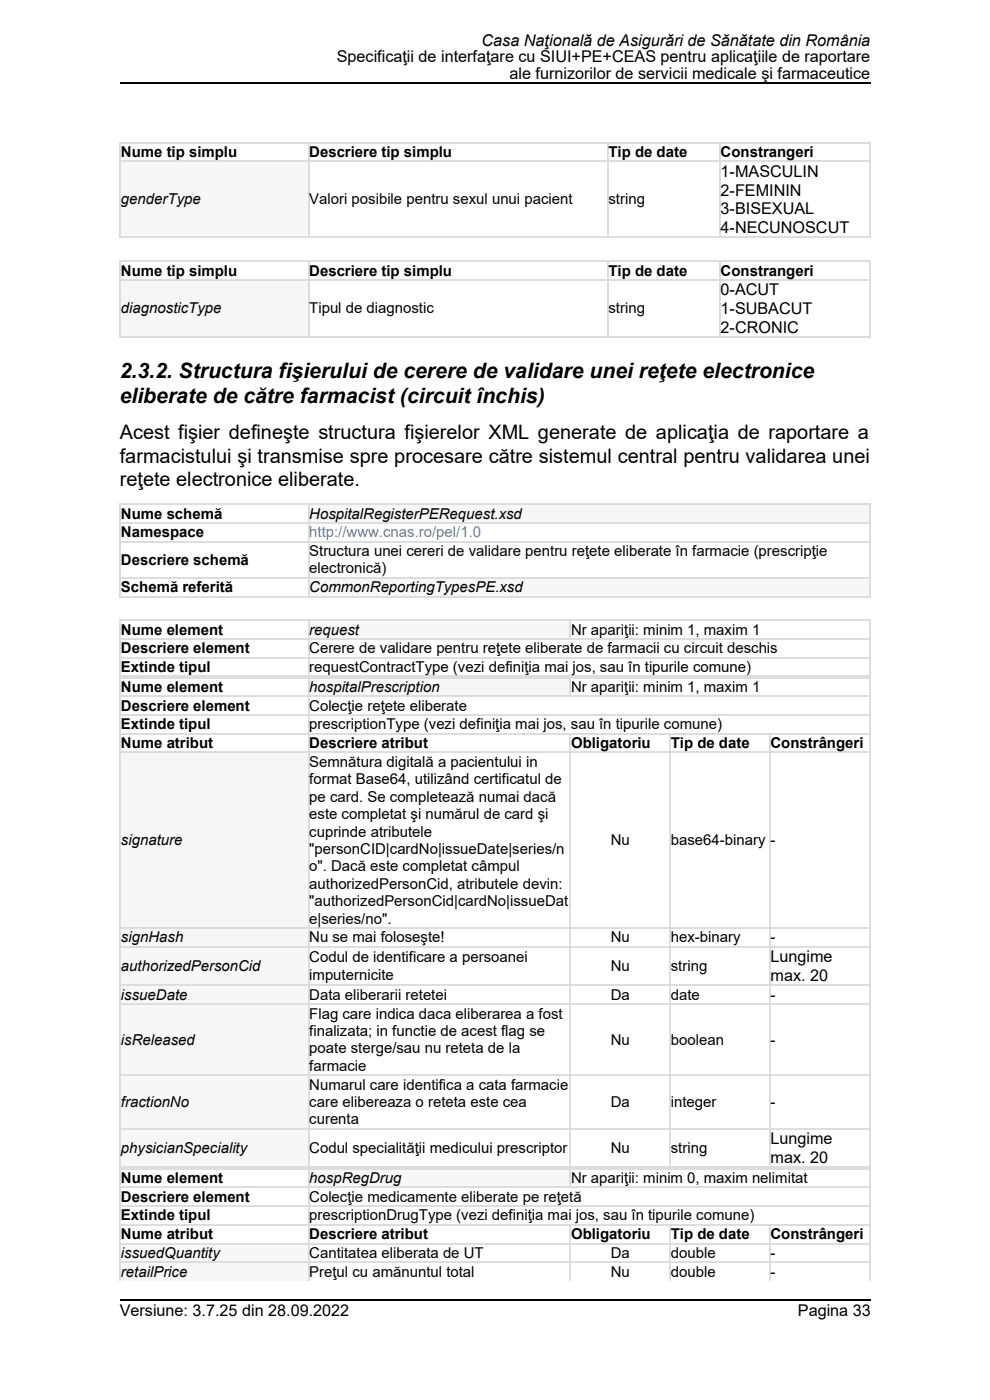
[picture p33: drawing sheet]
<svg xmlns="http://www.w3.org/2000/svg" width="210mm" height="297mm" viewBox="0 0 210 297" stroke-linecap="round" stroke-linejoin="round" font-family="sans-serif">
<defs><g id="words">
<g font-size="4.5">
<text x="25.4" y="80.1">2.3.2. Structura fişierului de cerere de validare unei reţete electronice</text>
<text x="25.4" y="85.4">eliberate de către farmacist (circuit închis)</text>
</g>
<g font-size="4.2">
<text x="25.4" y="93.1">Acest fişier defineşte structura fişierelor XML generate de aplicaţia de raportare a</text>
<text x="25.4" y="98.1">farmacistului şi transmise spre procesare către sistemul central pentru validarea unei</text>
<text x="25.4" y="103.1">reţete electronice eliberate.</text>
</g>
<g font-size="3.4">
<text x="102.2" y="9.8">Casa Naţională de Asigurări de Sănătate din România</text>
<text x="71.4" y="13.2">Specificaţii de interfaţare cu SIUI+PE+CEAS pentru aplicaţiile de raportare</text>
<text x="108.1" y="16.7">ale furnizorilor de servicii medicale şi farmaceutice</text>
<text x="152.9" y="37.6">1-MASCULIN</text>
<text x="152.9" y="41.5">2-FEMININ</text>
<text x="152.9" y="45.5">3-BISEXUAL</text>
<text x="152.9" y="49.5">4-NECUNOSCUT</text>
<text x="152.9" y="62.7">0-ACUT</text>
<text x="152.9" y="66.6">1-SUBACUT</text>
<text x="152.9" y="70.6">2-CRONIC</text>
<text x="163.4" y="204.2">Lungime</text>
<text x="163.4" y="208.1">max. 20</text>
<text x="163.4" y="242.8">Lungime</text>
<text x="163.4" y="246.8">max. 20</text>
<text x="25.4" y="279.3">Versiune: 3.7.25 din 28.09.2022</text>
<text x="169.3" y="279.3">Pagina 33</text>
</g>
<g font-size="3.2">
<text x="25.7" y="33.3">Nume tip simplu</text>
<text x="65.6" y="33.3">Descriere tip simplu</text>
<text x="129.1" y="33.3">Tip de date</text>
<text x="152.9" y="33.3">Constrangeri</text>
<text x="25.7" y="43.4">genderType</text>
<text x="65.6" y="43.4">Valori posibile pentru sexul unui pacient</text>
<text x="129.1" y="43.4">string</text>
<text x="25.7" y="58.4">Nume tip simplu</text>
<text x="65.6" y="58.4">Descriere tip simplu</text>
<text x="129.1" y="58.4">Tip de date</text>
<text x="152.9" y="58.4">Constrangeri</text>
<text x="25.7" y="66.4">diagnosticType</text>
<text x="65.6" y="66.4">Tipul de diagnostic</text>
<text x="129.1" y="66.4">string</text>
<text x="25.7" y="110">Nume schemă</text>
<text x="25.7" y="114">Namespace</text>
<text x="65.6" y="110">HospitalRegisterPERequest.xsd</text>
<text x="25.7" y="119.8">Descriere schemă</text>
<text x="65.6" y="118">Structura unei cereri de validare pentru reţete eliberate în farmacie (prescripţie</text>
<text x="25.7" y="125.6">Schemă referită</text>
<text x="65.6" y="121.7">electronică)</text>
<text x="65.6" y="125.6">CommonReportingTypesPE.xsd</text>
<text x="25.7" y="134.6">Nume element</text>
<text x="65.6" y="134.6">request</text>
<text x="121.1" y="134.6">Nr apariţii: minim 1, maxim 1</text>
<text x="25.7" y="138.6">Descriere element</text>
<text x="25.7" y="142.5">Extinde tipul</text>
<text x="65.6" y="138.6">Cerere de validare pentru reţete eliberate de farmacii cu circuit deschis</text>
<text x="65.6" y="142.5">requestContractType (vezi definiţia mai jos, sau în tipurile comune)</text>
<text x="25.7" y="146.8">Nume element</text>
<text x="65.6" y="146.8">hospitalPrescription</text>
<text x="121.1" y="146.8">Nr apariţii: minim 1, maxim 1</text>
<text x="25.7" y="150.7">Descriere element</text>
<text x="25.7" y="154.7">Extinde tipul</text>
<text x="65.6" y="150.7">Colecţie reţete eliberate</text>
<text x="65.6" y="154.7">prescriptionType (vezi definiţia mai jos, sau în tipurile comune)</text>
<text x="25.7" y="158.7">Nume atribut</text>
<text x="65.6" y="158.7">Descriere atribut</text>
<text x="121.1" y="158.7">Obligatoriu</text>
<text x="142.3" y="158.7">Tip de date</text>
<text x="163.4" y="158.7">Constrângeri</text>
<text x="65.6" y="162.6">Semnătura digitală a pacientului in</text>
<text x="65.6" y="166.4">format Base64, utilizând certificatul de</text>
<text x="65.6" y="170.1">pe card. Se completează numai dacă</text>
<text x="65.6" y="173.8">este completat şi numărul de card şi</text>
<text x="25.7" y="179.3">signature</text>
<text x="65.6" y="177.5">cuprinde atributele</text>
<text x="129.5" y="179.3">Nu</text>
<text x="142.3" y="179.3">base64-binary</text>
<text x="163.4" y="179.3">-</text>
<text x="65.6" y="181.2">&quot;personCID|cardNo|issueDate|series/n</text>
<text x="65.6" y="184.9">o&quot;. Dacă este completat câmpul</text>
<text x="65.6" y="188.6">authorizedPersonCid, atributele devin:</text>
<text x="65.6" y="192.3">&quot;authorizedPersonCid|cardNo|issueDat</text>
<text x="65.6" y="196">e|series/no&quot;.</text>
<text x="25.7" y="199.9">signHash</text>
<text x="65.6" y="199.9">Nu se mai foloseşte!</text>
<text x="129.5" y="199.9">Nu</text>
<text x="142.3" y="199.9">hex-binary</text>
<text x="163.4" y="199.9">-</text>
<text x="25.7" y="206">authorizedPersonCid</text>
<text x="65.6" y="204.2">Codul de identificare a persoanei</text>
<text x="65.6" y="207.9">i</text>
<text x="66.3" y="207.9">mputernicite</text>
<text x="129.5" y="206">Nu</text>
<text x="142.3" y="206">string</text>
<text x="25.7" y="212.1">i</text>
<text x="26.4" y="212.1">ssueDate</text>
<text x="65.6" y="212.1">Data eliberarii retetei</text>
<text x="129.5" y="212.1">Da</text>
<text x="142.3" y="212.1">date</text>
<text x="163.4" y="212.1">-</text>
<text x="25.7" y="221.6">i</text>
<text x="26.4" y="221.6">sReleased</text>
<text x="65.6" y="216.1">Flag care indica daca eliberarea a fost</text>
<text x="65.6" y="219.8">finalizata; in functie de acest flag se</text>
<text x="129.5" y="221.6">Nu</text>
<text x="142.3" y="221.6">boolean</text>
<text x="163.4" y="221.6">-</text>
<text x="65.6" y="223.5">poate sterge/sau nu reteta de la</text>
<text x="65.6" y="227.2">farmacie</text>
<text x="65.6" y="231.1">Numarul care identifica a cata farmacie</text>
<text x="25.7" y="234.8">fractionNo</text>
<text x="65.6" y="234.8">care elibereaza o reteta este cea</text>
<text x="65.6" y="238.6">curenta</text>
<text x="129.5" y="234.8">Da</text>
<text x="142.3" y="234.8">i</text>
<text x="143" y="234.8">nteger</text>
<text x="163.4" y="234.8">-</text>
<text x="25.7" y="244.6">physicianSpeciality</text>
<text x="65.6" y="244.6">Codul specialităţii medicului prescriptor</text>
<text x="129.5" y="244.6">Nu</text>
<text x="142.3" y="244.6">string</text>
<text x="25.7" y="251">Nume element</text>
<text x="65.6" y="251">hospRegDrug</text>
<text x="121.1" y="251">Nr apariţii: minim 0, maxim nelimitat</text>
<text x="25.7" y="254.9">Descriere element</text>
<text x="65.6" y="254.9">Colecţie medicamente eliberate pe reţetă</text>
<text x="25.7" y="258.9">Extinde tipul</text>
<text x="25.7" y="262.9">Nume atribut</text>
<text x="65.6" y="258.9">prescriptionDrugType (vezi definiţia mai jos, sau în tipurile comune)</text>
<text x="65.6" y="262.9">Descriere atribut</text>
<text x="121.1" y="262.9">Obligatoriu</text>
<text x="142.3" y="262.9">Tip de date</text>
<text x="163.4" y="262.9">Constrângeri</text>
<text x="25.7" y="266.9">i</text>
<text x="26.4" y="266.9">ssuedQuantity</text>
<text x="65.6" y="266.9">Cantitatea eliberata de UT</text>
<text x="129.5" y="266.9">Da</text>
<text x="142.3" y="266.9">double</text>
<text x="163.4" y="266.9">-</text>
<text x="25.7" y="270.8">retailPrice</text>
<text x="65.6" y="270.8">Preţul cu amănuntul total</text>
<text x="129.5" y="270.8">Nu</text>
<text x="142.3" y="270.8">double</text>
<text x="163.4" y="270.8">-</text>
</g>
<text font-size="3.2" fill="#4183c4" x="65.6" y="114">http://www.cnas.ro/pel/1.0</text>
</g></defs>
<path d="M25.4 34.1h39.9v16.1h-39.9z" fill="#f7f7f7"/>
<g fill="#fff">
<path d="M65.3 34.1h63.5v16.1h-63.5z"/>
<path d="M128.8 34.1h23.8v16.1h-23.8z"/>
<path d="M152.6 34.1h31.7v16.1h-31.7z"/>
</g>
<path d="M25.4 34.2h159.2M25.4 30.3h159.2M25.5 30.1v20.4M65.5 30.1v20.4M128.9 30.1v20.4M152.7 30.1v20.4M184.5 30.1v20.4M25.4 50.4h159.2" fill="none" stroke="#ddd" stroke-width=".26"/>
<g fill="#fff">
<path d="M25.4 55.3h39.9v3.9h-39.9z"/>
<path d="M65.3 55.3h63.5v3.9h-63.5z"/>
<path d="M128.8 55.3h23.8v3.9h-23.8z"/>
<path d="M152.6 55.3h31.7v3.9h-31.7z"/>
<path d="M25.4 59.2h39.9v12.2h-39.9z"/>
</g>
<path d="M25.4 59.2h39.9v12.2h-39.9z" fill="#f7f7f7"/>
<g fill="#fff">
<path d="M65.3 59.2h63.5v12.2h-63.5z"/>
<path d="M128.8 59.2h23.8v12.2h-23.8z"/>
<path d="M152.6 59.2h31.7v12.2h-31.7z"/>
</g>
<path d="M25.4 59.4h159.2M25.4 55.4h159.2M25.5 55.3v16.4M65.5 55.3v16.4M128.9 55.3v16.4M152.7 55.3v16.4M184.5 55.3v16.4M25.4 71.5h159.2" fill="none" stroke="#ddd" stroke-width=".26"/>
<g fill="#fff">
<path d="M25.4 106.8h39.9v4h-39.9z"/>
<path d="M65.3 106.8h119v4h-119z"/>
</g>
<path d="M65.3 106.8h119v4h-119z" fill="#f7f7f7"/>
<g fill="#fff">
<path d="M25.4 110.8h39.9v4h-39.9z"/>
<path d="M65.3 110.8h119v4h-119z"/>
<path d="M25.4 114.8h39.9v7.6h-39.9z"/>
<path d="M65.3 114.8h119v7.6h-119z"/>
<path d="M25.4 122.4h39.9v4h-39.9z"/>
<path d="M65.3 122.4h119v4h-119z"/>
</g>
<path d="M65.3 122.4h119v4h-119z" fill="#f7f7f7"/>
<path d="M25.4 114.9h159.2M25.4 110.9h159.2M25.4 107h159.2M25.5 106.8v19.9M65.5 106.8v19.9M184.5 106.8v19.9M25.4 126.5h159.2M25.4 122.6h159.2" fill="none" stroke="#ddd" stroke-width=".26"/>
<g fill="#fff">
<path d="M25.4 131.4h39.9v4h-39.9z"/>
<path d="M65.3 131.4h55.6v4h-55.6z"/>
</g>
<path d="M65.3 131.4h55.6v4h-55.6z" fill="#f7f7f7"/>
<g fill="#fff">
<path d="M120.9 131.4h63.4v4h-63.4z"/>
<path d="M25.4 135.4h39.9v4h-39.9z"/>
<path d="M65.3 135.4h119v4h-119z"/>
<path d="M25.4 139.4h39.9v3.9h-39.9z"/>
<path d="M65.3 139.4h119v3.9h-119z"/>
</g>
<path d="M25.4 139.5h159.2M25.4 135.5h159.2M25.4 131.6h159.2M25.5 131.4v12.2M65.5 131.4v12.2M121 131.4v4.3M184.5 131.4v12.2M25.4 143.5h159.2" fill="none" stroke="#ddd" stroke-width=".26"/>
<g fill="#fff">
<path d="M25.4 143.6h39.9v4h-39.9z"/>
<path d="M65.3 143.6h55.6v4h-55.6z"/>
</g>
<path d="M65.3 143.6h55.6v4h-55.6z" fill="#f7f7f7"/>
<g fill="#fff">
<path d="M120.9 143.6h63.4v4h-63.4z"/>
<path d="M25.4 147.6h39.9v3.9h-39.9z"/>
<path d="M65.3 147.6h119v3.9h-119z"/>
<path d="M25.4 151.5h39.9v4h-39.9z"/>
<path d="M65.3 151.5h119v4h-119z"/>
<path d="M25.4 155.5h39.9v4h-39.9z"/>
<path d="M65.3 155.5h55.6v4h-55.6z"/>
<path d="M120.9 155.5h21.1v4h-21.1z"/>
<path d="M142 155.5h21.2v4h-21.2z"/>
<path d="M163.2 155.5h21.1v4h-21.1z"/>
<path d="M25.4 159.5h39.9v37.3h-39.9z"/>
</g>
<path d="M25.4 159.5h39.9v37.3h-39.9z" fill="#f7f7f7"/>
<g fill="#fff">
<path d="M65.3 159.5h55.6v37.3h-55.6z"/>
<path d="M120.9 159.5h21.1v37.3h-21.1z"/>
<path d="M142 159.5h21.2v37.3h-21.2z"/>
<path d="M163.2 159.5h21.1v37.3h-21.1z"/>
<path d="M25.4 196.8h39.9v3.9h-39.9z"/>
</g>
<path d="M25.4 196.8h39.9v3.9h-39.9z" fill="#f7f7f7"/>
<g fill="#fff">
<path d="M65.3 196.8h55.6v3.9h-55.6z"/>
<path d="M120.9 196.8h21.1v3.9h-21.1z"/>
<path d="M142 196.8h21.2v3.9h-21.2z"/>
<path d="M163.2 196.8h21.1v3.9h-21.1z"/>
<path d="M25.4 200.7h39.9v8.2h-39.9z"/>
</g>
<path d="M25.4 200.7h39.9v8.2h-39.9z" fill="#f7f7f7"/>
<g fill="#fff">
<path d="M65.3 200.7h55.6v8.2h-55.6z"/>
<path d="M120.9 200.7h21.1v8.2h-21.1z"/>
<path d="M142 200.7h21.2v8.2h-21.2z"/>
<path d="M163.2 200.7h21.1v8.2h-21.1z"/>
<path d="M25.4 208.9h39.9v4h-39.9z"/>
</g>
<path d="M25.4 208.9h39.9v4h-39.9z" fill="#f7f7f7"/>
<g fill="#fff">
<path d="M65.3 208.9h55.6v4h-55.6z"/>
<path d="M120.9 208.9h21.1v4h-21.1z"/>
<path d="M142 208.9h21.2v4h-21.2z"/>
<path d="M163.2 208.9h21.1v4h-21.1z"/>
<path d="M25.4 212.9h39.9v15.1h-39.9z"/>
</g>
<path d="M25.4 212.9h39.9v15.1h-39.9z" fill="#f7f7f7"/>
<g fill="#fff">
<path d="M65.3 212.9h55.6v15.1h-55.6z"/>
<path d="M120.9 212.9h21.1v15.1h-21.1z"/>
<path d="M142 212.9h21.2v15.1h-21.2z"/>
<path d="M163.2 212.9h21.1v15.1h-21.1z"/>
<path d="M25.4 228h39.9v11.3h-39.9z"/>
</g>
<path d="M25.4 228h39.9v11.3h-39.9z" fill="#f7f7f7"/>
<g fill="#fff">
<path d="M65.3 228h55.6v11.3h-55.6z"/>
<path d="M120.9 228h21.1v11.3h-21.1z"/>
<path d="M142 228h21.2v11.3h-21.2z"/>
<path d="M163.2 228h21.1v11.3h-21.1z"/>
<path d="M25.4 239.3h39.9v8.2h-39.9z"/>
</g>
<path d="M25.4 239.3h39.9v8.2h-39.9z" fill="#f7f7f7"/>
<g fill="#fff">
<path d="M65.3 239.3h55.6v8.2h-55.6z"/>
<path d="M120.9 239.3h21.1v8.2h-21.1z"/>
<path d="M142 239.3h21.2v8.2h-21.2z"/>
<path d="M163.2 239.3h21.1v8.2h-21.1z"/>
</g>
<g fill="none" stroke="#ddd" stroke-width=".26">
<path d="M25.4 159.6h159.2M25.4 155.6h159.2M25.4 151.7h159.2M25.4 147.7h159.2M25.4 143.7h159.2M25.5 143.6v104.2M65.5 143.6v104.2M121 143.6v4.2M121 155.5v92.3M142.2 155.5v92.3M163.3 155.5v92.3M184.5 143.6v104.2"/>
<path d="M25.4 196.9h159.2M25.4 213h159.2M25.4 209.1h159.2M25.4 200.9h159.2M25.4 239.5h159.2M25.4 228.1h159.2M25.4 247.7h159.2"/>
</g>
<g fill="#fff">
<path d="M25.4 247.8h39.9v4h-39.9z"/>
<path d="M65.3 247.8h55.6v4h-55.6z"/>
</g>
<path d="M65.3 247.8h55.6v4h-55.6z" fill="#f7f7f7"/>
<g fill="#fff">
<path d="M120.9 247.8h63.4v4h-63.4z"/>
<path d="M25.4 251.8h39.9v3.9h-39.9z"/>
<path d="M65.3 251.8h119v3.9h-119z"/>
<path d="M25.4 255.7h39.9v4h-39.9z"/>
<path d="M65.3 255.7h119v4h-119z"/>
<path d="M25.4 259.7h39.9v4h-39.9z"/>
<path d="M65.3 259.7h55.6v4h-55.6z"/>
<path d="M120.9 259.7h21.1v4h-21.1z"/>
<path d="M142 259.7h21.2v4h-21.2z"/>
<path d="M163.2 259.7h21.1v4h-21.1z"/>
<path d="M25.4 263.7h39.9v3.9h-39.9z"/>
</g>
<path d="M25.4 263.7h39.9v3.9h-39.9z" fill="#f7f7f7"/>
<g fill="#fff">
<path d="M65.3 263.7h55.6v3.9h-55.6z"/>
<path d="M120.9 263.7h21.1v3.9h-21.1z"/>
<path d="M142 263.7h21.2v3.9h-21.2z"/>
<path d="M163.2 263.7h21.1v3.9h-21.1z"/>
<path d="M25.4 267.6h39.9v4.1h-39.9z"/>
</g>
<path d="M25.4 267.6h39.9v4.1h-39.9z" fill="#f7f7f7"/>
<g fill="#fff">
<path d="M65.3 267.6h55.6v4.1h-55.6z"/>
<path d="M120.9 267.6h21.1v4.1h-21.1z"/>
<path d="M142 267.6h21.2v4.1h-21.2z"/>
<path d="M163.2 267.6h21.1v4.1h-21.1z"/>
</g>
<g fill="none" stroke="#ddd" stroke-width=".26">
<path d="M25.4 259.8h159.2M25.4 255.9h159.2M25.4 251.9h159.2M25.4 247.9h159.2M25.5 247.8v23.9M65.5 247.8v23.9M121 247.8v4.2M121 259.7v12M142.2 259.7v12M163.3 259.7v12M184.5 247.8v23.9M25.4 267.8h159.2"/>
<path d="M25.4 263.8h159.2"/>
</g>
<path d="M25.4 17.6h159.2M25.4 275.7h159.2" fill="none" stroke="#000" stroke-width=".26"/>
<use href="#words"/>
</svg>
